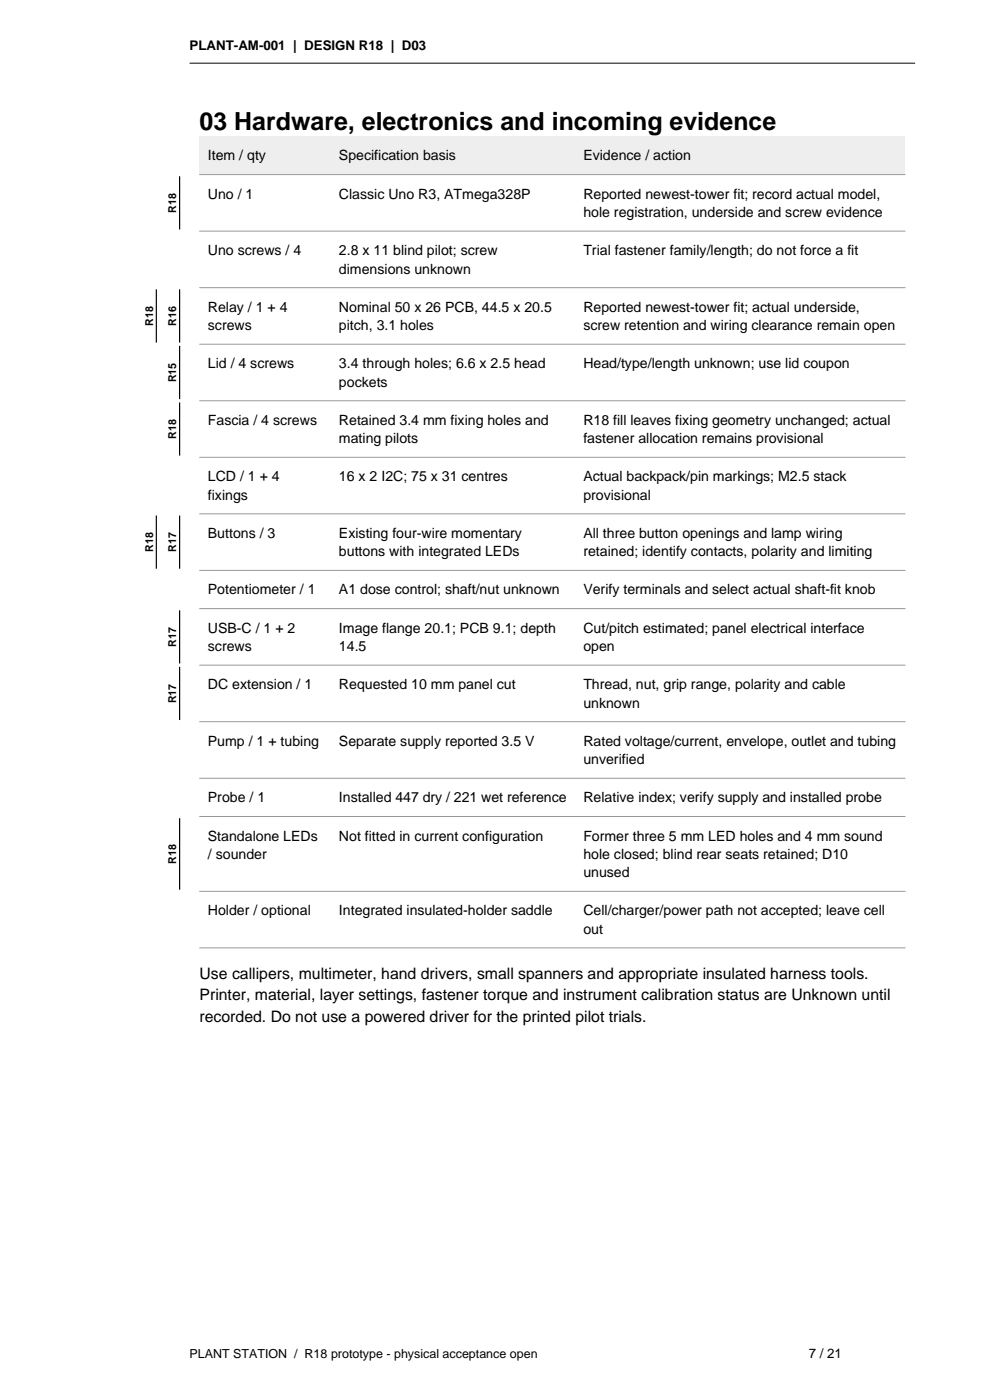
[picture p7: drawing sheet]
<svg xmlns="http://www.w3.org/2000/svg" width="210mm" height="297mm" viewBox="0 0 210 297" stroke-linecap="round" stroke-linejoin="round" font-family="sans-serif">
<defs><g id="words">
<text font-size="5.3" x="42.3" y="27.5">03 Hardware, electronics and incoming evidence</text>
<g font-size="3.4">
<text x="42.3" y="207.6">Use callipers, multimeter, hand drivers, small spanners and appropriate insulated harness tools.</text>
<text x="42.3" y="212.2">Printer, material, layer settings, fastener torque and instrument calibration status are Unknown until</text>
<text x="42.3" y="216.8">recorded. Do not use a powered driver for the printed pilot trials.</text>
</g>
<g font-size="3">
<text x="44.1" y="34">Item / qty</text>
<text x="71.9" y="34">Specification basis</text>
<text x="123.7" y="34">Evidence / action</text>
<text x="44.1" y="42.2">Uno / 1</text>
<text x="71.9" y="42.2">Classic Uno R3, ATmega328P</text>
<text x="123.7" y="42.2">Reported newest-tower fit; record actual model,</text>
<text x="123.7" y="46">hole registration, underside and screw evidence</text>
<text x="44.1" y="54.2">Uno screws / 4</text>
<text x="71.9" y="54.2">2.8 x 11 blind pilot; screw</text>
<text x="71.9" y="58">dimensions unknown</text>
<text x="123.7" y="54.2">Trial fastener family/length; do not force a fit</text>
<text x="44.1" y="66.1">Relay / 1 + 4</text>
<text x="44.1" y="70">screws</text>
<text x="71.9" y="66.1">Nominal 50 x 26 PCB, 44.5 x 20.5</text>
<text x="71.9" y="70">pitch, 3.1 holes</text>
<text x="123.7" y="66.1">Reported newest-tower fit; actual underside,</text>
<text x="123.7" y="70">screw retention and wiring clearance remain open</text>
<text x="44.1" y="78.1">Lid / 4 screws</text>
<text x="71.9" y="78.1">3.4 through holes; 6.6 x 2.5 head</text>
<text x="71.9" y="82">pockets</text>
<text x="123.7" y="78.1">Head/type/length unknown; use lid coupon</text>
<text x="44.1" y="90.1">Fascia / 4 screws</text>
<text x="71.9" y="90.1">Retained 3.4 mm fixing holes and</text>
<text x="71.9" y="94">mating pilots</text>
<text x="123.7" y="90.1">R18 fill leaves fixing geometry unchanged; actual</text>
<text x="123.7" y="94">fastener allocation remains provisional</text>
<text x="44.1" y="102.1">LCD / 1 + 4</text>
<text x="44.1" y="106">fixings</text>
<text x="71.9" y="102.1">16 x 2 I2C; 75 x 31 centres</text>
<text x="123.7" y="102.1">Actual backpack/pin markings; M2.5 stack</text>
<text x="123.7" y="106">provisional</text>
<text x="44.1" y="114.1">Buttons / 3</text>
<text x="71.9" y="114.1">Existing four-wire momentary</text>
<text x="71.9" y="118">buttons with integrated LEDs</text>
<text x="123.7" y="114.1">All three button openings and lamp wiring</text>
<text x="123.7" y="118">retained; identify contacts, polarity and limiting</text>
<text x="44.1" y="126.1">Potentiometer / 1</text>
<text x="71.9" y="126.1">A1 dose control; shaft/nut unknown</text>
<text x="123.7" y="126.1">Verify terminals and select actual shaft-fit knob</text>
<text x="44.1" y="134.2">USB-C / 1 + 2</text>
<text x="71.9" y="134.2">Image flange 20.1; PCB 9.1; depth</text>
<text x="123.7" y="134.2">Cut/pitch estimated; panel electrical interface</text>
<text x="44.1" y="138.1">screws</text>
<text x="71.9" y="138.1">14.5</text>
<text x="123.7" y="138.1">open</text>
<text x="44.1" y="146.2">DC extension / 1</text>
<text x="71.9" y="146.2">Requested 10 mm panel cut</text>
<text x="123.7" y="146.2">Thread, nut, grip range, polarity and cable</text>
<text x="123.7" y="150.1">unknown</text>
<text x="44.1" y="158.2">Pump / 1 + tubing</text>
<text x="71.9" y="158.2">Separate supply reported 3.5 V</text>
<text x="123.7" y="158.2">Rated voltage/current, envelope, outlet and tubing</text>
<text x="123.7" y="162.1">unverified</text>
<text x="44.1" y="170.2">Probe / 1</text>
<text x="71.9" y="170.2">Installed 447 dry / 221 wet reference</text>
<text x="123.7" y="170.2">Relative index; verify supply and installed probe</text>
<text x="44.1" y="178.3">Standalone LEDs</text>
<text x="71.9" y="178.3">Not fitted in current configuration</text>
<text x="123.7" y="178.3">Former three 5 mm LED holes and 4 mm sound</text>
<text x="44.1" y="182.2">/ sounder</text>
<text x="123.7" y="182.2">hole closed; blind rear seats retained; D10</text>
<text x="123.7" y="186.1">unused</text>
<text x="44.1" y="194.2">Holder / optional</text>
<text x="71.9" y="194.2">Integrated insulated-holder saddle</text>
<text x="123.7" y="194.2">Cell/charger/power path not accepted; leave cell</text>
<text x="123.7" y="198.1">out</text>
</g>
<g font-size="2.8">
<text x="40.2" y="10.6">PLANT-AM-001 | DESIGN R18 | D03</text>
<text x="171.5" y="288.2">7 / 21</text>
</g>
<text font-size="2.6" x="40.2" y="288.2">PLANT STATION / R18 prototype - physical acceptance open</text>
<g font-size="2.3">
<text x="37.4" y="45.1" transform="rotate(-90 37.4 45.1)">R18</text>
<text x="32.5" y="69.1" transform="rotate(-90 32.5 69.1)">R18</text>
<text x="37.4" y="69.1" transform="rotate(-90 37.4 69.1)">R16</text>
<text x="37.4" y="81.1" transform="rotate(-90 37.4 81.1)">R15</text>
<text x="37.4" y="93.1" transform="rotate(-90 37.4 93.1)">R18</text>
<text x="32.5" y="117.1" transform="rotate(-90 32.5 117.1)">R18</text>
<text x="37.4" y="117.1" transform="rotate(-90 37.4 117.1)">R17</text>
<text x="37.4" y="137.2" transform="rotate(-90 37.4 137.2)">R17</text>
<text x="37.4" y="149.2" transform="rotate(-90 37.4 149.2)">R17</text>
<text x="37.4" y="183.3" transform="rotate(-90 37.4 183.3)">R18</text>
</g>
</g></defs>
<path d="M42.3 28.9h149.7v8.1h-149.7z" fill-rule="evenodd" fill="#eee"/>
<g fill="none" stroke="#999" stroke-width=".21">
<path d="M42.3 37h149.7M42.3 49h149.7M42.3 61h149.7M42.3 73h149.7M42.3 85h149.7M42.3 97h149.7M42.3 109h149.7M42.3 121h149.7M42.3 129.1h149.7M42.3 141.1h149.7M42.3 153.1h149.7M42.3 165.1h149.7"/>
<path d="M42.3 173.2h149.7M42.3 189.1h149.7M42.3 201.1h149.7"/>
</g>
<path d="M38.1 37.4v11.3M33.2 61.4v11.3M38.1 61.4v11.3M38.1 73.4v11.3M38.1 85.4v11.3M33.2 109.4v11.2M38.1 109.4v11.2M38.1 129.5v11.3M38.1 141.5v11.3M38.1 173.6v15.1" fill="none" stroke="#000" stroke-width=".25"/>
<path d="M40.2 13.4h153.9" fill="none" stroke="#000" stroke-width=".21"/>
<use href="#words"/>
</svg>
